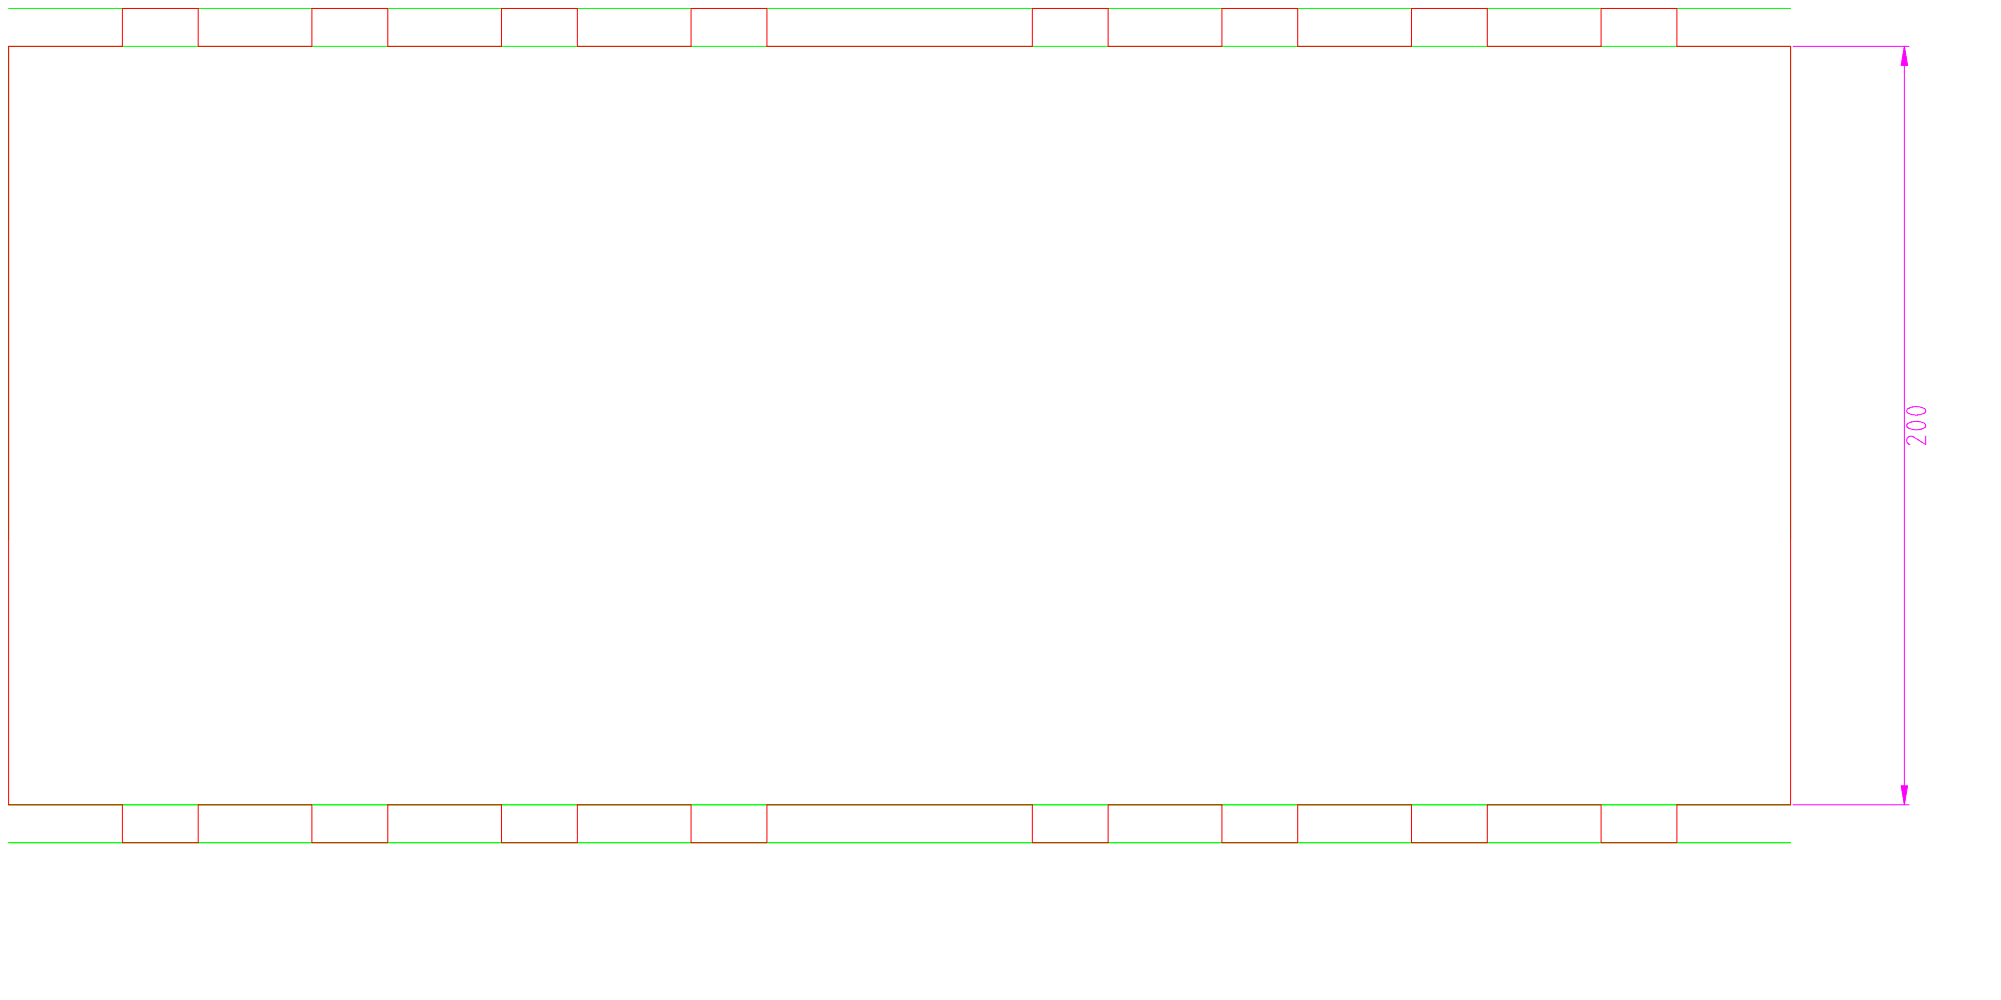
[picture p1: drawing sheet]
<svg xmlns="http://www.w3.org/2000/svg" width="600mm" height="300mm" viewBox="0 0 600 300" stroke-linecap="round" stroke-linejoin="round" font-family="sans-serif">
<path d="M2.6 2.5h534.4M2.6 161.7v-147.8h534.4v147.8M2.6 241.3h534.4M2.6 252.7h534.4" fill="none" stroke="#0f0" stroke-width=".3"/>
<path d="M537.7 13.9h34.8M571.1 13.9v227.4M572 127.1l1.7-.7h1.6l1.8 .5 .4 .9-.3 .4-1 .5-2.4 .1-1.7-.6-.3-.4zM572 122.6l1.6-.6h1.7l1.8 .5 .4 .8-.3 .5-1 .4-2.4 .2-1.7-.6-.3-.5zM577.5 130.8v2.5l-4.3-2.5-.9 .2-.5 .7 .2 1 .7 .6M537.7 241.3h34.8" fill="none" stroke="#f0f" stroke-width=".3"/>
<g fill="#f0f" stroke="#f0f" stroke-width=".3">
<path d="M571.1 13.9l1 5.7h-2z"/>
<path d="M570.1 235.6h2l-1 5.7z"/>
</g>
<path d="M2.6 13.9h34.1v-11.4h22.7v11.4h34.1v-11.4h22.8v11.4h34.1v-11.4h22.7v11.4h34.1v-11.4h22.8v11.4h79.6v-11.4h22.7v11.4h34.1v-11.4h22.8v11.4h34.1v-11.4h22.7v11.4h34.1v-11.4h22.8v11.4h34.1v227.4h-34.1v11.4h-22.8v-11.4h-34.1v11.4h-22.7v-11.4h-34.1v11.4h-22.8v-11.4h-34.1v11.4h-22.7v-11.4h-79.6v11.4h-22.8v-11.4h-34.1v11.4h-22.7v-11.4h-34.1v11.4h-22.8v-11.4h-34.1v11.4h-22.7v-11.4h-34.1z" fill="none" stroke="#f00" stroke-width=".3"/>
</svg>
